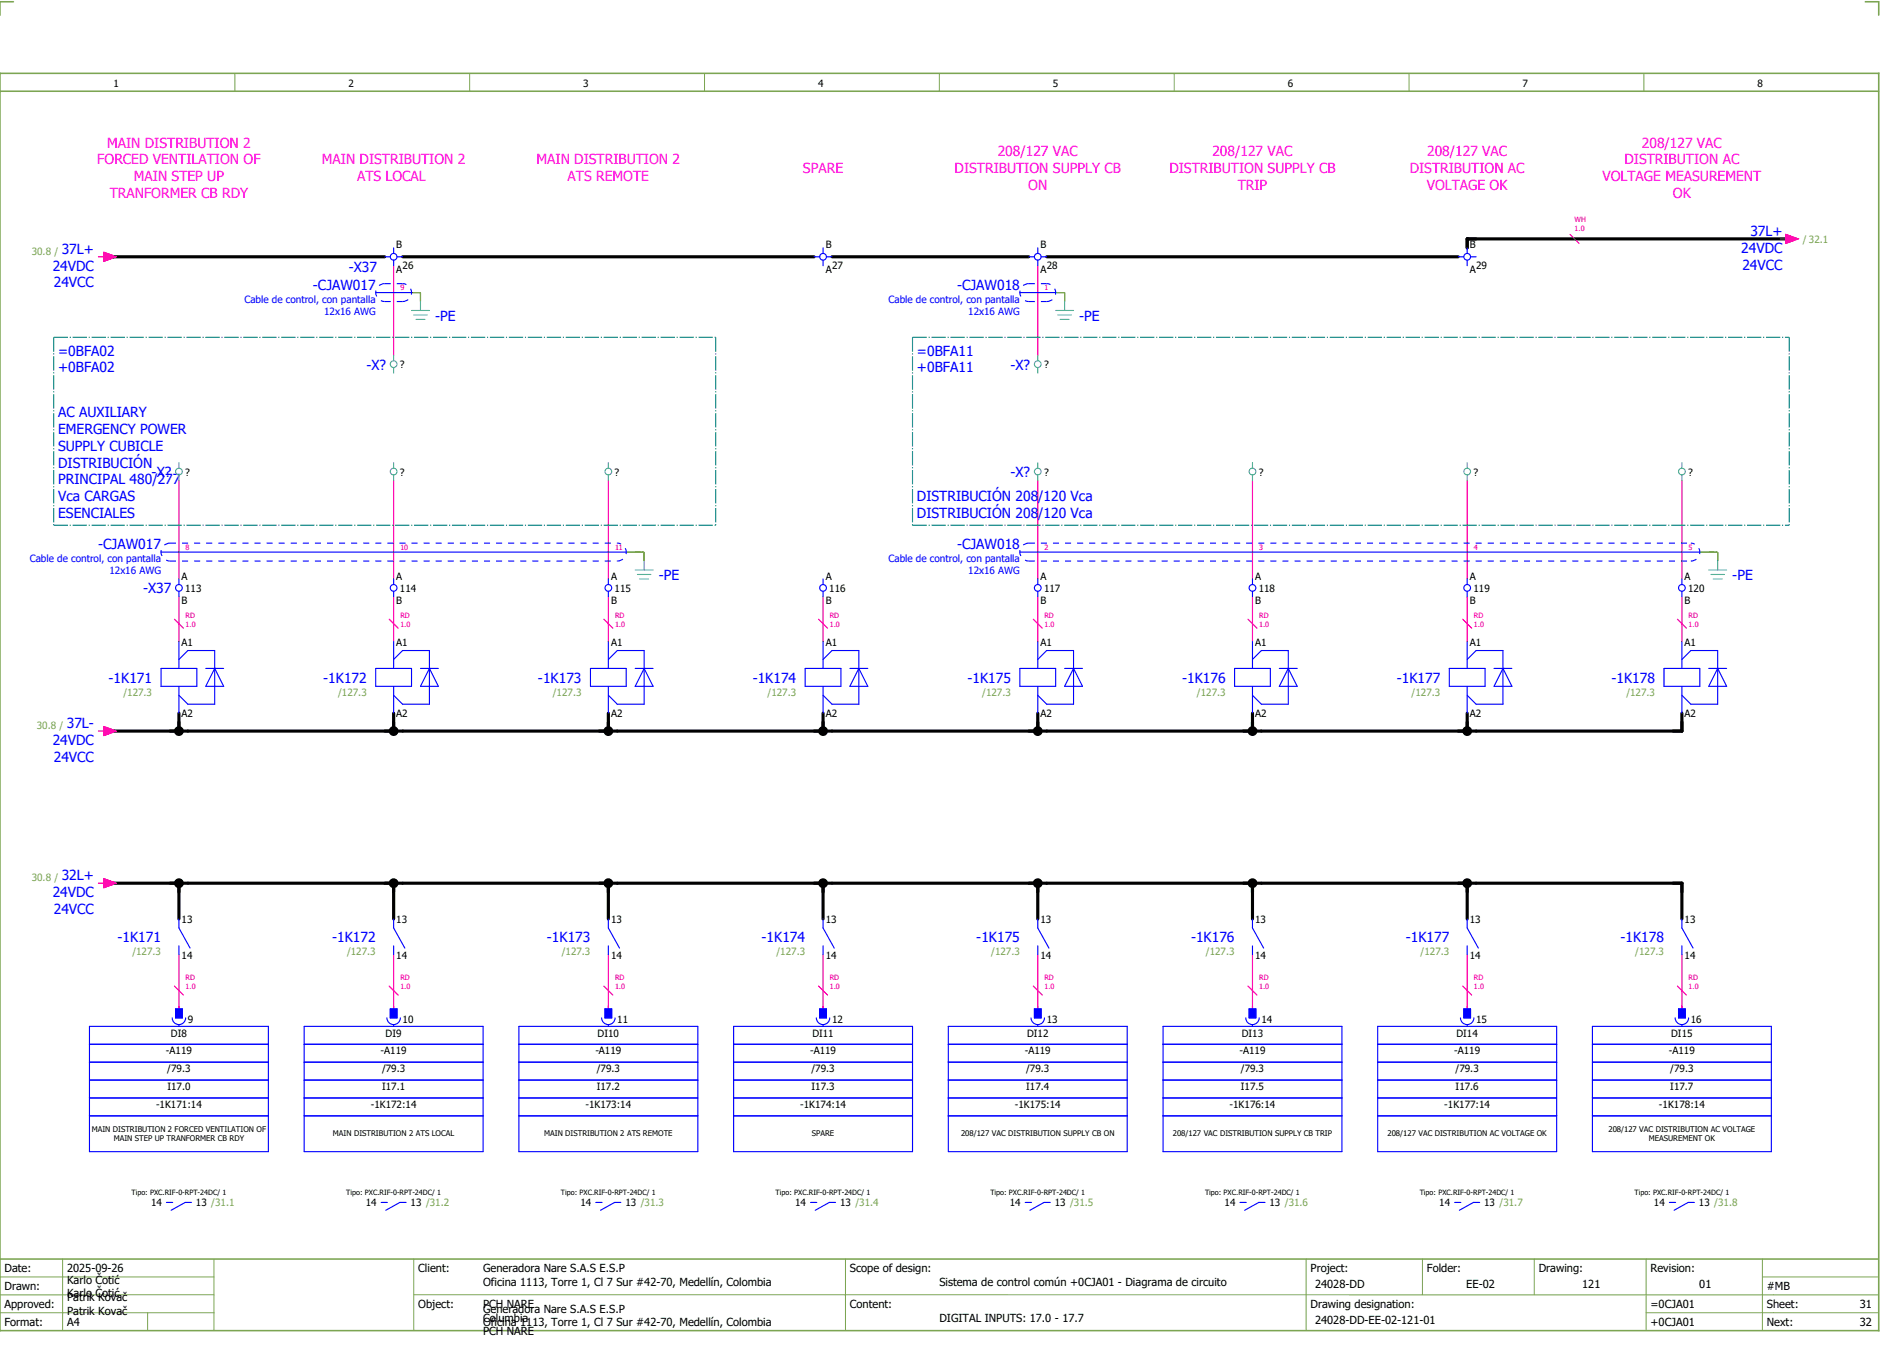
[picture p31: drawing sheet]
<svg xmlns="http://www.w3.org/2000/svg" width="421mm" height="301mm" viewBox="0 0 421 301" stroke-linecap="round" stroke-linejoin="round" font-family="sans-serif">
<defs><g id="words">
<g font-size="3.1" fill="#f0f">
<text x="23.9" y="33">MAIN DISTRIBUTION 2</text>
<text x="223" y="34.9">208/127 VAC</text>
<text x="271" y="34.9">208/127 VAC</text>
<text x="319" y="34.9">208/127 VAC</text>
<text x="367" y="33">208/127 VAC</text>
<text x="21.7" y="36.8">FORCED VENTILATION OF</text>
<text x="29.9" y="40.5">MAIN STEP UP</text>
<text x="71.9" y="36.8">MAIN DISTRIBUTION 2</text>
<text x="79.8" y="40.5">ATS LOCAL</text>
<text x="119.9" y="36.8">MAIN DISTRIBUTION 2</text>
<text x="126.9" y="40.5">ATS REMOTE</text>
<text x="179.5" y="38.6">SPARE</text>
<text x="213.4" y="38.6">DISTRIBUTION SUPPLY CB</text>
<text x="261.4" y="38.6">DISTRIBUTION SUPPLY CB</text>
<text x="315.1" y="38.6">DISTRIBUTION AC</text>
<text x="358.2" y="40.5">VOLTAGE MEASUREMENT</text>
<text x="363.1" y="36.8">DISTRIBUTION AC</text>
<text x="24.5" y="44.3">TRANFORMER CB RDY</text>
<text x="229.9" y="42.4">ON</text>
<text x="276.7" y="42.4">TRIP</text>
<text x="319" y="42.4">VOLTAGE OK</text>
<text x="374" y="44.3">OK</text>
</g>
<g font-size="3.1" fill="#00f">
<text x="391.3" y="52.8">37L+</text>
<text x="13.8" y="56.8">37L+</text>
<text x="389.3" y="56.5">24VDC</text>
<text x="11.8" y="60.5">24VDC</text>
<text x="12" y="64.3">24VCC</text>
<text x="70" y="64.8">-CJAW017</text>
<text x="78" y="60.7">-X37</text>
<text x="214" y="64.8">-CJAW018</text>
<text x="389.5" y="60.3">24VCC</text>
<text x="97.3" y="71.7">-PE</text>
<text x="241.3" y="71.7">-PE</text>
<text x="13" y="79.5">=0BFA02</text>
<text x="13" y="83.3">+0BFA02</text>
<text x="81.9" y="82.6">-X?</text>
<text x="205" y="79.5">=0BFA11</text>
<text x="205" y="83.3">+0BFA11</text>
<text x="225.9" y="82.6">-X?</text>
<text x="13" y="93.3">AC AUXILIARY</text>
<text x="13" y="97">EMERGENCY POWER</text>
<text x="13" y="100.8">SUPPLY CUBICLE</text>
<text x="13" y="104.5">DISTRIBUCIÓN</text>
<text x="33.9" y="106.6">-X?</text>
<text x="225.9" y="106.6">-X?</text>
<text x="13" y="108.3">PRINCIPAL 480/277</text>
<text x="13" y="112">Vca CARGAS</text>
<text x="205" y="112">DISTRIBUCIÓN 208/120 Vca</text>
<text x="13" y="115.8">ESENCIALES</text>
<text x="205" y="115.8">DISTRIBUCIÓN 208/120 Vca</text>
<text x="22" y="122.8">-CJAW017</text>
<text x="214" y="122.8">-CJAW018</text>
<text x="147.3" y="129.7">-PE</text>
<text x="387.3" y="129.7">-PE</text>
<text x="32" y="132.6">-X37</text>
<text x="24.3" y="152.6">-1K171</text>
<text x="72.3" y="152.6">-1K172</text>
<text x="120.3" y="152.6">-1K173</text>
<text x="168.3" y="152.6">-1K174</text>
<text x="216.3" y="152.6">-1K175</text>
<text x="264.3" y="152.6">-1K176</text>
<text x="312.3" y="152.6">-1K177</text>
<text x="360.3" y="152.6">-1K178</text>
<text x="11.8" y="166.5">24VDC</text>
<text x="14.9" y="162.8">37L-</text>
<text x="12" y="170.3">24VCC</text>
<text x="13.8" y="196.8">32L+</text>
<text x="11.8" y="200.5">24VDC</text>
<text x="12" y="204.3">24VCC</text>
<text x="26.3" y="210.6">-1K171</text>
<text x="74.3" y="210.6">-1K172</text>
<text x="122.3" y="210.6">-1K173</text>
<text x="170.3" y="210.6">-1K174</text>
<text x="218.3" y="210.6">-1K175</text>
<text x="266.3" y="210.6">-1K176</text>
<text x="314.3" y="210.6">-1K177</text>
<text x="362.3" y="210.6">-1K178</text>
</g>
<g font-size="2.5">
<text x="1" y="284.4">Date:</text>
<text x="15" y="286.9">Karlo Čotić</text>
<text x="15" y="284.4">2025-09-26</text>
<text x="93.5" y="284.4">Client:</text>
<text x="108" y="284.4">Generadora Nare S.A.S E.S.P</text>
<text x="108" y="287.4">Oficina 1113, Torre 1, Cl 7 Sur #42-70, Medellín, Colombia</text>
<text x="190" y="284.4">Scope of design:</text>
<text x="210" y="287.4">Sistema de control común +0CJA01 - Diagrama de circuito</text>
<text x="293" y="284.4">Project:</text>
<text x="294" y="287.9">24028-DD</text>
<text x="319" y="284.4">Folder:</text>
<text x="327.8" y="287.9">EE-02</text>
<text x="344" y="284.4">Drawing:</text>
<text x="353.7" y="287.9">121</text>
<text x="369" y="284.4">Revision:</text>
<text x="379.9" y="287.9">01</text>
<text x="1" y="288.4">Drawn:</text>
<text x="1" y="292.4">Approved:</text>
<text x="15" y="289.9">Karlo Čotić</text>
<text x="15" y="290.9">Patrik Kovač</text>
<text x="15" y="293.9">Patrik Kovač</text>
<text x="93.5" y="292.4">Object:</text>
<text x="108" y="293.4">Generadora Nare S.A.S E.S.P</text>
<text x="108" y="292.4">PCH NARE</text>
<text x="190" y="292.4">Content:</text>
<text x="293" y="292.4">Drawing designation:</text>
<text x="369" y="292.4">=0CJA01</text>
<text x="395" y="292.4">Sheet:</text>
<text x="395" y="288.4">#MB</text>
<text x="415.8" y="292.4">31</text>
<text x="1" y="296.4">Format:</text>
<text x="15" y="296.4">A4</text>
<text x="108" y="296.4">Oficina 1113, Torre 1, Cl 7 Sur #42-70, Medellín, Colombia</text>
<text x="108" y="295.4">Columbia</text>
<text x="108" y="298.4">PCH NARE</text>
<text x="210" y="295.4">DIGITAL INPUTS: 17.0 - 17.7</text>
<text x="294" y="295.9">24028-DD-EE-02-121-01</text>
<text x="369" y="296.4">+0CJA01</text>
<text x="395" y="296.4">Next:</text>
<text x="415.8" y="296.4">32</text>
</g>
<g font-size="2.2">
<text x="25.4" y="19.4">1</text>
<text x="77.9" y="19.4">2</text>
<text x="130.4" y="19.4">3</text>
<text x="182.9" y="19.4">4</text>
<text x="235.4" y="19.4">5</text>
<text x="287.9" y="19.4">6</text>
<text x="340.4" y="19.4">7</text>
<text x="392.9" y="19.4">8</text>
<text x="88.6" y="55.5">B</text>
<text x="184.6" y="55.5">B</text>
<text x="232.6" y="55.5">B</text>
<text x="328.6" y="55.5">B</text>
<text x="88.6" y="61">A</text>
<text x="90" y="60">26</text>
<text x="184.6" y="61">A</text>
<text x="186" y="60">27</text>
<text x="232.6" y="61">A</text>
<text x="234" y="60">28</text>
<text x="328.6" y="61">A</text>
<text x="330" y="60">29</text>
<text x="89.4" y="82.3">?</text>
<text x="233.4" y="82.3">?</text>
<text x="41.4" y="106.3">?</text>
<text x="89.4" y="106.3">?</text>
<text x="137.4" y="106.3">?</text>
<text x="233.4" y="106.3">?</text>
<text x="281.4" y="106.3">?</text>
<text x="329.4" y="106.3">?</text>
<text x="377.4" y="106.3">?</text>
<text x="40.6" y="129.5">A</text>
<text x="88.6" y="129.5">A</text>
<text x="136.6" y="129.5">A</text>
<text x="184.6" y="129.5">A</text>
<text x="232.6" y="129.5">A</text>
<text x="280.6" y="129.5">A</text>
<text x="328.6" y="129.5">A</text>
<text x="376.6" y="129.5">A</text>
<text x="40.6" y="135">B</text>
<text x="41.4" y="132.3">113</text>
<text x="88.6" y="135">B</text>
<text x="89.4" y="132.3">114</text>
<text x="136.6" y="135">B</text>
<text x="137.4" y="132.3">115</text>
<text x="184.6" y="135">B</text>
<text x="185.4" y="132.3">116</text>
<text x="232.6" y="135">B</text>
<text x="233.4" y="132.3">117</text>
<text x="280.6" y="135">B</text>
<text x="281.4" y="132.3">118</text>
<text x="328.6" y="135">B</text>
<text x="329.4" y="132.3">119</text>
<text x="376.6" y="135">B</text>
<text x="377.4" y="132.3">120</text>
<text x="40.6" y="144.3">A1</text>
<text x="88.6" y="144.3">A1</text>
<text x="136.6" y="144.3">A1</text>
<text x="184.6" y="144.3">A1</text>
<text x="232.6" y="144.3">A1</text>
<text x="280.6" y="144.3">A1</text>
<text x="328.6" y="144.3">A1</text>
<text x="376.6" y="144.3">A1</text>
<text x="40.6" y="160.2">A2</text>
<text x="88.6" y="160.2">A2</text>
<text x="136.6" y="160.2">A2</text>
<text x="184.6" y="160.2">A2</text>
<text x="232.6" y="160.2">A2</text>
<text x="280.6" y="160.2">A2</text>
<text x="328.6" y="160.2">A2</text>
<text x="376.6" y="160.2">A2</text>
<text x="40.6" y="206.3">13</text>
<text x="88.6" y="206.3">13</text>
<text x="136.6" y="206.3">13</text>
<text x="184.6" y="206.3">13</text>
<text x="232.6" y="206.3">13</text>
<text x="280.6" y="206.3">13</text>
<text x="328.6" y="206.3">13</text>
<text x="376.6" y="206.3">13</text>
<text x="40.6" y="214.2">14</text>
<text x="88.6" y="214.2">14</text>
<text x="136.6" y="214.2">14</text>
<text x="184.6" y="214.2">14</text>
<text x="232.6" y="214.2">14</text>
<text x="280.6" y="214.2">14</text>
<text x="328.6" y="214.2">14</text>
<text x="376.6" y="214.2">14</text>
<text x="38.2" y="231.8">DI8</text>
<text x="42" y="228.7">9</text>
<text x="86.2" y="231.8">DI9</text>
<text x="90" y="228.7">10</text>
<text x="133.6" y="231.8">DI10</text>
<text x="138" y="228.7">11</text>
<text x="181.6" y="231.8">DI11</text>
<text x="186" y="228.7">12</text>
<text x="229.6" y="231.8">DI12</text>
<text x="234" y="228.7">13</text>
<text x="277.6" y="231.8">DI13</text>
<text x="282" y="228.7">14</text>
<text x="325.6" y="231.8">DI14</text>
<text x="330" y="228.7">15</text>
<text x="373.6" y="231.8">DI15</text>
<text x="378" y="228.7">16</text>
<text x="37.1" y="235.6">-A119</text>
<text x="37.4" y="239.6">/79.3</text>
<text x="85.1" y="235.6">-A119</text>
<text x="85.4" y="239.6">/79.3</text>
<text x="133.1" y="235.6">-A119</text>
<text x="133.4" y="239.6">/79.3</text>
<text x="181.1" y="235.6">-A119</text>
<text x="181.4" y="239.6">/79.3</text>
<text x="229.1" y="235.6">-A119</text>
<text x="229.4" y="239.6">/79.3</text>
<text x="277.1" y="235.6">-A119</text>
<text x="277.4" y="239.6">/79.3</text>
<text x="325.1" y="235.6">-A119</text>
<text x="325.4" y="239.6">/79.3</text>
<text x="373.1" y="235.6">-A119</text>
<text x="373.4" y="239.6">/79.3</text>
<text x="37.4" y="243.6">I17.0</text>
<text x="85.4" y="243.6">I17.1</text>
<text x="133.4" y="243.6">I17.2</text>
<text x="181.4" y="243.6">I17.3</text>
<text x="229.4" y="243.6">I17.4</text>
<text x="277.4" y="243.6">I17.5</text>
<text x="325.4" y="243.6">I17.6</text>
<text x="373.4" y="243.6">I17.7</text>
<text x="34.9" y="247.6">-1K171:14</text>
<text x="82.9" y="247.6">-1K172:14</text>
<text x="130.9" y="247.6">-1K173:14</text>
<text x="178.9" y="247.6">-1K174:14</text>
<text x="226.9" y="247.6">-1K175:14</text>
<text x="274.9" y="247.6">-1K176:14</text>
<text x="322.9" y="247.6">-1K177:14</text>
<text x="370.9" y="247.6">-1K178:14</text>
<text x="33.8" y="269.6">14</text>
<text x="43.8" y="269.6">13 /31.1</text>
<text x="81.8" y="269.6">14</text>
<text x="91.8" y="269.6">13 /31.2</text>
<text x="129.8" y="269.6">14</text>
<text x="139.8" y="269.6">13 /31.3</text>
<text x="177.8" y="269.6">14</text>
<text x="187.8" y="269.6">13 /31.4</text>
<text x="225.8" y="269.6">14</text>
<text x="235.8" y="269.6">13 /31.5</text>
<text x="273.8" y="269.6">14</text>
<text x="283.8" y="269.6">13 /31.6</text>
<text x="321.8" y="269.6">14</text>
<text x="331.8" y="269.6">13 /31.7</text>
<text x="369.8" y="269.6">14</text>
<text x="379.8" y="269.6">13 /31.8</text>
</g>
<g font-size="2.2" fill="#7ca552">
<text x="7.1" y="56.9">30.8 /</text>
<text x="403" y="54.3">/ 32.1</text>
<text x="27.6" y="155.5">/127.3</text>
<text x="75.6" y="155.5">/127.3</text>
<text x="123.6" y="155.5">/127.3</text>
<text x="171.6" y="155.5">/127.3</text>
<text x="219.6" y="155.5">/127.3</text>
<text x="267.6" y="155.5">/127.3</text>
<text x="315.6" y="155.5">/127.3</text>
<text x="363.6" y="155.5">/127.3</text>
<text x="8.2" y="162.9">30.8 /</text>
<text x="7.1" y="196.9">30.8 /</text>
<text x="29.6" y="213.5">/127.3</text>
<text x="77.6" y="213.5">/127.3</text>
<text x="125.6" y="213.5">/127.3</text>
<text x="173.6" y="213.5">/127.3</text>
<text x="221.6" y="213.5">/127.3</text>
<text x="269.6" y="213.5">/127.3</text>
<text x="317.6" y="213.5">/127.3</text>
<text x="365.6" y="213.5">/127.3</text>
</g>
<g font-size="2.2" fill="#00f">
<text x="54.6" y="67.6">Cable de control, con pantalla</text>
<text x="72.5" y="70.3">12x16 AWG</text>
<text x="198.6" y="67.6">Cable de control, con pantalla</text>
<text x="216.5" y="70.3">12x16 AWG</text>
<text x="6.6" y="125.6">Cable de control, con pantalla</text>
<text x="198.6" y="125.6">Cable de control, con pantalla</text>
<text x="24.5" y="128.3">12x16 AWG</text>
<text x="216.5" y="128.3">12x16 AWG</text>
</g>
<g font-size="1.7">
<text x="20.5" y="252.9">MAIN DISTRIBUTION 2 FORCED VENTILATION OF</text>
<text x="25.4" y="255">MAIN STEP UP TRANFORMER CB RDY</text>
<text x="74.4" y="254">MAIN DISTRIBUTION 2 ATS LOCAL</text>
<text x="121.6" y="254">MAIN DISTRIBUTION 2 ATS REMOTE</text>
<text x="181.5" y="254">SPARE</text>
<text x="214.8" y="254">208/127 VAC DISTRIBUTION SUPPLY CB ON</text>
<text x="262.2" y="254">208/127 VAC DISTRIBUTION SUPPLY CB TRIP</text>
<text x="310.2" y="254">208/127 VAC DISTRIBUTION AC VOLTAGE OK</text>
<text x="359.6" y="252.9">208/127 VAC DISTRIBUTION AC VOLTAGE</text>
<text x="368.6" y="255">MEASUREMENT OK</text>
</g>
<g font-size="1.6" fill="#f00">
<text x="352" y="51.6">1.0</text>
<text x="352" y="49.6">WH</text>
<text x="89.5" y="64.9">9</text>
<text x="233.5" y="64.9">1</text>
<text x="41.5" y="122.9">8</text>
<text x="89.5" y="122.9">10</text>
<text x="137.5" y="122.9">11</text>
<text x="233.5" y="122.9">2</text>
<text x="281.5" y="122.9">3</text>
<text x="329.5" y="122.9">4</text>
<text x="377.5" y="122.9">5</text>
<text x="41.5" y="140">1.0</text>
<text x="41.5" y="138.1">RD</text>
<text x="89.5" y="140">1.0</text>
<text x="89.5" y="138.1">RD</text>
<text x="137.5" y="140">1.0</text>
<text x="137.5" y="138.1">RD</text>
<text x="185.5" y="140">1.0</text>
<text x="185.5" y="138.1">RD</text>
<text x="233.5" y="140">1.0</text>
<text x="233.5" y="138.1">RD</text>
<text x="281.5" y="140">1.0</text>
<text x="281.5" y="138.1">RD</text>
<text x="329.5" y="140">1.0</text>
<text x="329.5" y="138.1">RD</text>
<text x="377.5" y="140">1.0</text>
<text x="377.5" y="138.1">RD</text>
<text x="41.5" y="221.1">1.0</text>
<text x="41.5" y="219.1">RD</text>
<text x="89.5" y="221.1">1.0</text>
<text x="89.5" y="219.1">RD</text>
<text x="137.5" y="221.1">1.0</text>
<text x="137.5" y="219.1">RD</text>
<text x="185.5" y="221.1">1.0</text>
<text x="185.5" y="219.1">RD</text>
<text x="233.5" y="221.1">1.0</text>
<text x="233.5" y="219.1">RD</text>
<text x="281.5" y="221.1">1.0</text>
<text x="281.5" y="219.1">RD</text>
<text x="329.5" y="221.1">1.0</text>
<text x="329.5" y="219.1">RD</text>
<text x="377.5" y="221.1">1.0</text>
<text x="377.5" y="219.1">RD</text>
</g>
<g font-size="1.6">
<text x="29.4" y="267.1">Tipo: PXC.RIF-0-RPT-24DC/ 1</text>
<text x="77.4" y="267.1">Tipo: PXC.RIF-0-RPT-24DC/ 1</text>
<text x="125.4" y="267.1">Tipo: PXC.RIF-0-RPT-24DC/ 1</text>
<text x="173.4" y="267.1">Tipo: PXC.RIF-0-RPT-24DC/ 1</text>
<text x="221.4" y="267.1">Tipo: PXC.RIF-0-RPT-24DC/ 1</text>
<text x="269.4" y="267.1">Tipo: PXC.RIF-0-RPT-24DC/ 1</text>
<text x="317.4" y="267.1">Tipo: PXC.RIF-0-RPT-24DC/ 1</text>
<text x="365.4" y="267.1">Tipo: PXC.RIF-0-RPT-24DC/ 1</text>
</g>
</g></defs>
<path d="M0 16.4h420v281h-420zM3 .4h-3v3M417 .4h3v3M0 20.4h420M0 281.4h420" fill="none" stroke="#7ca552" stroke-width=".35"/>
<g fill="none" stroke="#7ca552" stroke-width=".22">
<path d="M52.5 16.4v4M105 16.4v4M157.5 16.4v4M210 16.4v4M262.5 16.4v4M315 16.4v4M367.5 16.4v4M0 285.4h47.8M0 293.4h47.8M14 281.4v16M33 293.4v4M47.8 281.4v16"/>
<path d="M47.8 289.4h-47.8M92.5 281.4v16M92.5 289.4h327.5M189 281.4v16M292 281.4v15.8M318 281.4v8M343 281.4v8M368 281.4v15.8M368 293.4h52M394 285.4h26M394 281.4v15.8"/>
</g>
<g fill="none" stroke="#000" stroke-width=".7">
<path d="M24 57.4h62M90 57.4h92M186 57.4h44M234 57.4h92M400 53.4h-72v2M40 159.4v4M88 159.4v4M136 159.4v4M184 159.4v4M232 159.4v4M280 159.4v4M328 159.4v4"/>
<path d="M376 159.4v4h-352M24 197.4h352v8M40 197.4v8M88 197.4v8M136 197.4v8M184 197.4v8M232 197.4v8M280 197.4v8M328 197.4v8"/>
</g>
<path d="M92 65.4h2M94 65.4v2M236 65.4h2M238 65.4v2M140 123.4h4M142 123.4h2M144 123.4v2M380 123.4h4M382 123.4h2M384 123.4v2" fill="none" stroke="#00be00" stroke-width=".25" stroke-dasharray="3.2 .4 .3 .4" stroke-linecap="butt"/>
<g fill="none" stroke="#f00" stroke-width=".25">
<path d="M22 57.4h1.2M23.2 56.4l2.8 1-2.8 1zM88 59.4v20M232 59.4v20M351 52.4l2 2M398 53.4h1.2M399.2 52.4l2.8 1-2.8 1zM40 107.4v22M88 107.4v22M136 107.4v22M232 107.4v22M280 107.4v22"/>
<path d="M328 107.4v22M376 107.4v22M39 138.4l2 2M40 133.4v10M87 138.4l2 2M88 133.4v10M135 138.4l2 2M136 133.4v10M183 138.4l2 2M184 133.4v10M231 138.4l2 2M232 133.4v10"/>
<path d="M279 138.4l2 2M280 133.4v10M327 138.4l2 2M328 133.4v10M375 138.4l2 2M376 133.4v10M22 163.4h1.2M23.2 162.4l2.8 1-2.8 1zM22 197.4h1.2M23.2 196.4l2.8 1-2.8 1zM40 213.4v12M88 213.4v12"/>
<path d="M136 213.4v12M184 213.4v12M232 213.4v12M280 213.4v12M328 213.4v12M376 213.4v12M39 220.4l2 2M87 220.4l2 2M135 220.4l2 2M183 220.4l2 2M231 220.4l2 2M279 220.4l2 2"/>
<path d="M327 220.4l2 2M375 220.4l2 2"/>
</g>
<g fill="#000">
<circle cx="40" cy="163.4" r="1.1"/>
<circle cx="88" cy="163.4" r="1.1"/>
<circle cx="136" cy="163.4" r="1.1"/>
<circle cx="184" cy="163.4" r="1.1"/>
<circle cx="232" cy="163.4" r="1.1"/>
<circle cx="280" cy="163.4" r="1.1"/>
<circle cx="328" cy="163.4" r="1.1"/>
<circle cx="40" cy="197.4" r="1.1"/>
<circle cx="88" cy="197.4" r="1.1"/>
<circle cx="136" cy="197.4" r="1.1"/>
<circle cx="184" cy="197.4" r="1.1"/>
<circle cx="232" cy="197.4" r="1.1"/>
<circle cx="280" cy="197.4" r="1.1"/>
<circle cx="328" cy="197.4" r="1.1"/>
</g>
<g fill="none" stroke="#00f" stroke-width=".25">
<path d="M86 57.4h1.3M88 55.4v1.2M88 58.1v1.3M88.8 57.4h1.2M182 57.4h1.3M184 55.4v1.2M184 58.1v1.3M184.8 57.4h1.2M230 57.4h1.3M232 55.4v1.2M232 58.1v1.3M232.8 57.4h1.2"/>
<path d="M326 57.4h1.3M328 55.4v1.2M328 58.1v1.3M328.8 57.4h1.2M84 65.4h8M228 65.4h8M36 123.4h104M40 129.4v1.2M40 132.1v1.3M88 129.4v1.2M88 132.1v1.3M136 129.4v1.2"/>
<path d="M136 132.1v1.3M184 129.4v1.2M184 132.1v1.3M228 123.4h152M232 129.4v1.2M232 132.1v1.3M280 129.4v1.2M280 132.1v1.3M328 129.4v1.2M328 132.1v1.3M376 129.4v1.2M376 132.1v1.3"/>
<path d="M36 149.4h8v4h-8zM40 143.4v6M40 153.4v6M40 147.4l2-2h6v12h-6l-2-2M46 149.4h4M48 149.4h.1M48 149.4l2 4h-4zM84 149.4h8v4h-8zM88 143.4v6M88 153.4v6M88 147.4l2-2h6v12h-6l-2-2M94 149.4h4"/>
<path d="M96 149.4h.1M96 149.4l2 4h-4zM132 149.4h8v4h-8zM136 143.4v6M136 153.4v6M136 147.4l2-2h6v12h-6l-2-2M142 149.4h4M144 149.4h.1M144 149.4l2 4h-4zM180 149.4h8v4h-8zM184 143.4v6M184 153.4v6"/>
<path d="M184 147.4l2-2h6v12h-6l-2-2M190 149.4h4M192 149.4h.1M192 149.4l2 4h-4zM228 149.4h8v4h-8zM232 143.4v6M232 153.4v6M232 147.4l2-2h6v12h-6l-2-2M238 149.4h4M240 149.4h.1M240 149.4l2 4h-4zM276 149.4h8v4h-8z"/>
<path d="M280 143.4v6M280 153.4v6M280 147.4l2-2h6v12h-6l-2-2M286 149.4h4M288 149.4h.1M288 149.4l2 4h-4zM324 149.4h8v4h-8zM328 143.4v6M328 153.4v6M328 147.4l2-2h6v12h-6l-2-2M334 149.4h4M336 149.4h.1"/>
<path d="M336 149.4l2 4h-4zM372 149.4h8v4h-8zM376 143.4v6M376 153.4v6M376 147.4l2-2h6v12h-6l-2-2M382 149.4h4M384 149.4h.1M384 149.4l2 4h-4zM40 205.4v2l2.5 4.5M40 211.4v2M88 205.4v2l2.5 4.5M88 211.4v2"/>
<path d="M136 205.4v2l2.5 4.5M136 211.4v2M184 205.4v2l2.5 4.5M184 211.4v2M232 205.4v2l2.5 4.5M232 211.4v2M280 205.4v2l2.5 4.5M280 211.4v2M328 205.4v2l2.5 4.5M328 211.4v2M376 205.4v2l2.5 4.5M376 211.4v2"/>
<path d="M20 237.4h40M20 229.4h40v28h-40zM20 233.4h40M38.5 227.5a1.5 1.5 0 0 0 1.5 1.5 1.5 1.5 0 0 0 1.5-1.5M39.3 225.5h1.5v2h-1.5zM40 229.1v.3M68 237.4h40M68 233.4h40M68 229.4h40v28h-40zM86.5 227.5a1.5 1.5 0 0 0 1.5 1.5 1.5 1.5 0 0 0 1.5-1.5M87.3 225.5h1.5v2h-1.5zM88 229.1v.3"/>
<path d="M116 237.4h40M116 233.4h40M116 229.4h40v28h-40zM134.5 227.5a1.5 1.5 0 0 0 1.5 1.5 1.5 1.5 0 0 0 1.5-1.5M135.3 225.5h1.5v2h-1.5zM136 229.1v.3M164 237.4h40M164 233.4h40M164 229.4h40v28h-40zM182.5 227.5a1.5 1.5 0 0 0 1.5 1.5 1.5 1.5 0 0 0 1.5-1.5M183.3 225.5h1.5v2h-1.5zM184 229.1v.3"/>
<path d="M212 237.4h40M212 233.4h40M212 229.4h40v28h-40zM230.5 227.5a1.5 1.5 0 0 0 1.5 1.5 1.5 1.5 0 0 0 1.5-1.5M231.3 225.5h1.5v2h-1.5zM232 229.1v.3M260 237.4h40M260 233.4h40M260 229.4h40v28h-40zM278.5 227.5a1.5 1.5 0 0 0 1.5 1.5 1.5 1.5 0 0 0 1.5-1.5M279.3 225.5h1.5v2h-1.5zM280 229.1v.3"/>
<path d="M308 237.4h40M308 233.4h40M308 229.4h40v28h-40zM326.5 227.5a1.5 1.5 0 0 0 1.5 1.5 1.5 1.5 0 0 0 1.5-1.5M327.3 225.5h1.5v2h-1.5zM328 229.1v.3M356 237.4h40M356 233.4h40M356 229.4h40v28h-40zM374.5 227.5a1.5 1.5 0 0 0 1.5 1.5 1.5 1.5 0 0 0 1.5-1.5M375.2 225.5h1.5v2h-1.5zM376 229.1v.3"/>
<path d="M20 249.4h40M20 245.4h40M20 241.4h40M68 249.4h40M68 245.4h40M68 241.4h40M116 249.4h40M116 245.4h40M116 241.4h40M164 249.4h40M164 245.4h40M164 241.4h40"/>
<path d="M212 249.4h40M212 245.4h40M212 241.4h40M260 249.4h40M260 245.4h40M260 241.4h40M308 249.4h40M308 245.4h40M308 241.4h40M356 249.4h40M356 245.4h40M356 241.4h40"/>
<path d="M37.2 268.7h1.4M42.8 268.7h-1.4l-3.1 1.8M85.2 268.7h1.4M90.8 268.7h-1.4l-3.1 1.8M133.2 268.7h1.4M138.8 268.7h-1.4l-3.1 1.8M181.2 268.7h1.4M186.8 268.7h-1.4l-3.1 1.8M229.2 268.7h1.4M234.8 268.7h-1.4l-3.1 1.8M277.2 268.7h1.4M282.8 268.7h-1.4l-3.1 1.8"/>
<path d="M325.2 268.7h1.4M330.8 268.7h-1.4l-3.1 1.8M373.2 268.7h1.4M378.8 268.7h-1.4l-3.1 1.8"/>
<circle cx="88" cy="57.4" r=".75"/>
<circle cx="184" cy="57.4" r=".75"/>
<circle cx="232" cy="57.4" r=".75"/>
<circle cx="328" cy="57.4" r=".75"/>
<circle cx="40" cy="131.4" r=".75"/>
<circle cx="88" cy="131.4" r=".75"/>
<circle cx="136" cy="131.4" r=".75"/>
<circle cx="184" cy="131.4" r=".75"/>
<circle cx="232" cy="131.4" r=".75"/>
<circle cx="280" cy="131.4" r=".75"/>
<circle cx="328" cy="131.4" r=".75"/>
<circle cx="376" cy="131.4" r=".75"/>
</g>
<path d="M12 75.4h148M12 75.4v42M160 75.4v42M204 75.4h196M204 75.4v42M400 75.4v42M12 117.4h148M204 117.4h196" fill="none" stroke="#007f7f" stroke-width=".25" stroke-dasharray="3.2 .4 .3 .4" stroke-linecap="butt"/>
<g fill="none" stroke="#52a5a5" stroke-width=".25">
<path d="M88 79.4v1.2M92 69.4h4M92.5 70.4h3M93 71.4h2M94 67.4v2M232 79.4v1.2M236 69.4h4M236.5 70.4h3M237 71.4h2M238 67.4v2M88 82.1v1.3M232 82.1v1.3"/>
<path d="M40 103.4v1.2M40 106.1v1.3M88 103.4v1.2M88 106.1v1.3M136 103.4v1.2M136 106.1v1.3M232 103.4v1.2M232 106.1v1.3M280 103.4v1.2M280 106.1v1.3M328 103.4v1.2M328 106.1v1.3"/>
<path d="M376 103.4v1.2M376 106.1v1.3M142 127.4h4M142.5 128.4h3M143 129.4h2M144 125.4v2M382 127.4h4M382.5 128.4h3M383 129.4h2M384 125.4v2"/>
<circle cx="88" cy="81.4" r=".75"/>
<circle cx="232" cy="81.4" r=".75"/>
<circle cx="40" cy="105.4" r=".75"/>
<circle cx="88" cy="105.4" r=".75"/>
<circle cx="136" cy="105.4" r=".75"/>
<circle cx="232" cy="105.4" r=".75"/>
<circle cx="280" cy="105.4" r=".75"/>
<circle cx="328" cy="105.4" r=".75"/>
<circle cx="376" cy="105.4" r=".75"/>
</g>
<g fill="#00f" stroke="#00f" stroke-width=".22">
<path d="M39.3 225.5h1.5v2h-1.5z"/>
<path d="M87.3 225.5h1.5v2h-1.5z"/>
<path d="M135.3 225.5h1.5v2h-1.5z"/>
<path d="M183.3 225.5h1.5v2h-1.5z"/>
<path d="M231.3 225.5h1.5v2h-1.5z"/>
<path d="M279.3 225.5h1.5v2h-1.5z"/>
<path d="M327.3 225.5h1.5v2h-1.5z"/>
<path d="M375.2 225.5h1.5v2h-1.5z"/>
</g>
<g fill="none" stroke="#00f" stroke-width=".25" stroke-dasharray="1.4 1.4" stroke-linecap="butt">
<path d="M86 67.4h4M86 63.4h4M86 63.4a2 2 0 0 0-2 2 2 2 0 0 0 2 2M90 67.4a2 2 0 0 0 2-2 2 2 0 0 0-2-2M230 67.4h4M230 63.4h4M230 63.4a2 2 0 0 0-2 2 2 2 0 0 0 2 2M234 67.4a2 2 0 0 0 2-2 2 2 0 0 0-2-2M38 125.4h100M38 121.4h100M38 121.4a2 2 0 0 0-2 2 2 2 0 0 0 2 2M138 125.4a2 2 0 0 0 2-2 2 2 0 0 0-2-2"/>
<path d="M230 125.4h148M230 121.4h148M230 121.4a2 2 0 0 0-2 2 2 2 0 0 0 2 2M378 125.4a2 2 0 0 0 2-2 2 2 0 0 0-2-2"/>
</g>
<g fill="#f00" stroke="#f00" stroke-width=".22">
<path d="M23.2 196.4l2.8 1-2.8 1z"/>
<path d="M23.2 56.4l2.8 1-2.8 1z"/>
<path d="M399.2 52.4l2.8 1-2.8 1z"/>
<path d="M23.2 162.4l2.8 1-2.8 1z"/>
</g>
<use href="#words"/>
</svg>
